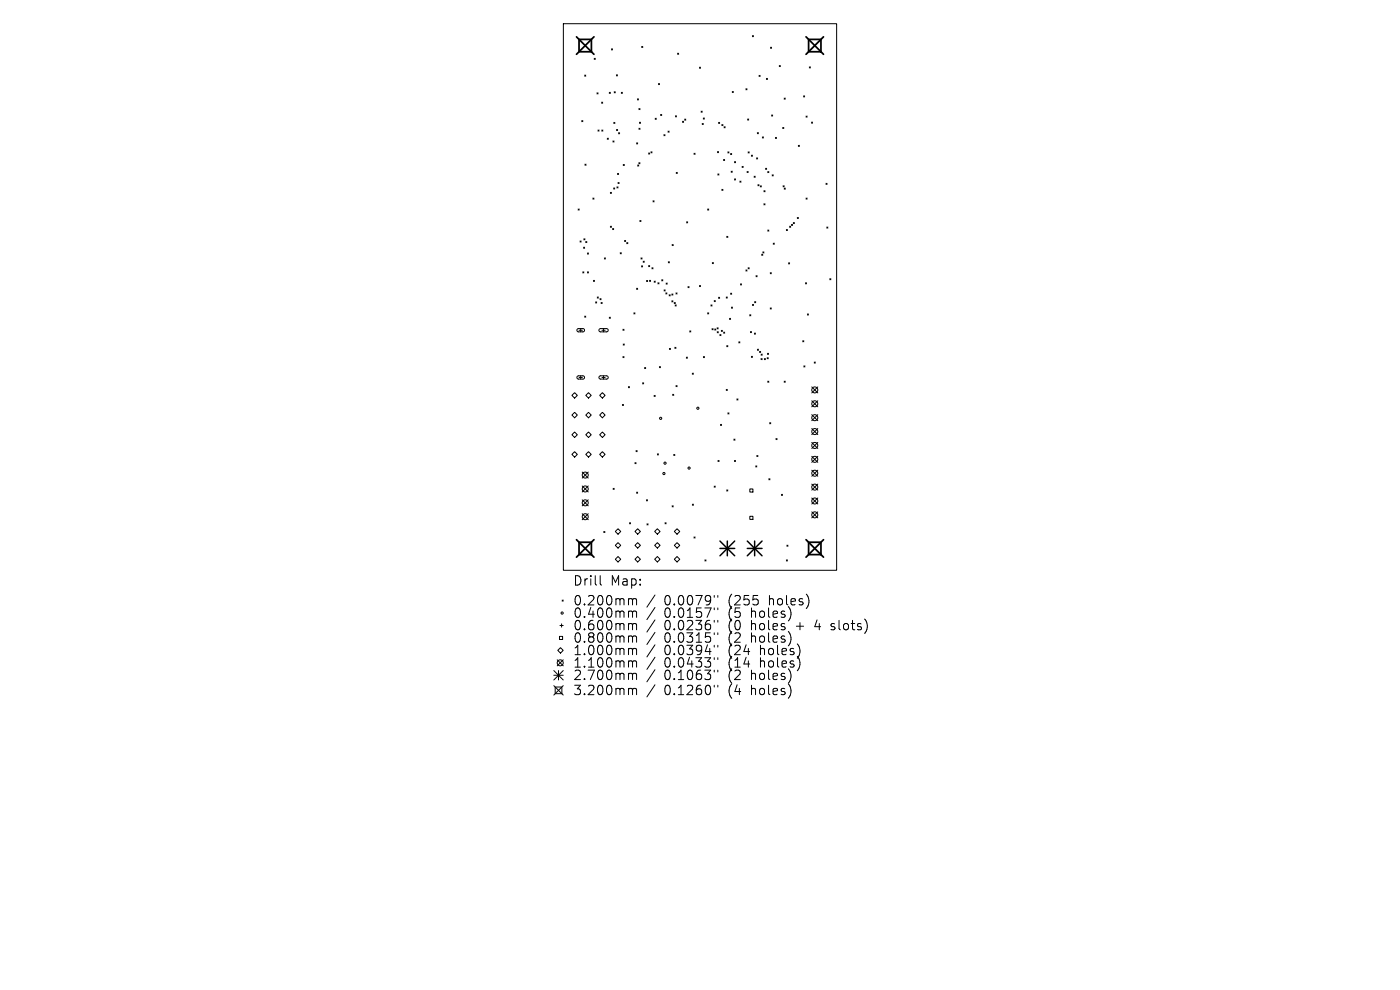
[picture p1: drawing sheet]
<svg xmlns="http://www.w3.org/2000/svg" width="297mm" height="210mm" viewBox="0 0 297 210" stroke-linecap="round" stroke-linejoin="round" font-family="sans-serif">
<defs><g id="words">
<g font-size="2.8">
<text x="121.5" y="124.5">Drill</text>
<text x="129.5" y="124.5">Map:</text>
<text x="121.5" y="128.7">0.200mm</text>
<text x="121.5" y="131.3">0.400mm</text>
<text x="140.9" y="128.7">0.0079&quot;</text>
<text x="140.9" y="131.3">0.0157&quot;</text>
<text x="154.7" y="128.7">(255</text>
<text x="154.7" y="131.3">(5</text>
<text x="159.6" y="131.3">holes)</text>
<text x="163.4" y="128.7">holes)</text>
<text x="121.5" y="134">0.600mm</text>
<text x="121.5" y="136.6">0.800mm</text>
<text x="140.9" y="134">0.0236&quot;</text>
<text x="140.9" y="136.6">0.0315&quot;</text>
<text x="154.7" y="134">(0</text>
<text x="154.7" y="136.6">(2</text>
<text x="159.6" y="134">holes</text>
<text x="159.6" y="136.6">holes)</text>
<text x="169.3" y="134">+</text>
<text x="173.5" y="134">4</text>
<text x="177.2" y="134">slots)</text>
<text x="121.5" y="139.3">1.000mm</text>
<text x="121.5" y="141.9">1.100mm</text>
<text x="140.9" y="139.3">0.0394&quot;</text>
<text x="140.9" y="141.9">0.0433&quot;</text>
<text x="154.7" y="139.3">(24</text>
<text x="154.7" y="141.9">(14</text>
<text x="161.5" y="139.3">holes)</text>
<text x="161.5" y="141.9">holes)</text>
<text x="121.5" y="144.5">2.700mm</text>
<text x="121.5" y="147.7">3.200mm</text>
<text x="140.9" y="144.5">0.1063&quot;</text>
<text x="140.9" y="147.7">0.1260&quot;</text>
<text x="154.7" y="144.5">(2</text>
<text x="154.7" y="147.7">(4</text>
<text x="159.6" y="144.5">holes)</text>
<text x="159.6" y="147.7">holes)</text>
</g>
</g></defs>
<g fill="none" stroke="#000" stroke-width=".21">
<path d="M119.5 5h58v116h-58zM124 15.9l.3 .3M124.3 15.9l-.3 .3M126.1 12.4l.2 .2M126.3 12.4l-.2 .2M126.6 19.7l.3 .2M126.9 19.7l-.3 .2M129.3 19.6l.2 .2M129.5 19.6l-.2 .2M129.7 10.4l.2 .2M129.9 10.4l-.2 .2M130.3 19.5l.2 .2"/>
<path d="M130.5 19.5l-.2 .2M130.8 15.9l.2 .2M131 15.9l-.2 .2M131.8 19.6l.2 .2M132 19.6l-.2 .2M136.1 9.8l.3 .3M136.4 9.8l-.3 .3M139.7 17.7l.2 .3M139.9 17.7l-.2 .3M143.7 11.3l.3 .2M144 11.3l-.3 .2M148.4 14.2l.2 .3"/>
<path d="M148.6 14.2l-.2 .3M155.3 19.4l.3 .2M155.6 19.4l-.3 .2M158.2 18.8l.3 .3M158.5 18.8l-.3 .3M159.6 7.6l.2 .2M159.8 7.6l-.2 .2M161 16l.3 .2M161.3 16l-.3 .2M162.6 16.6l.2 .3M162.8 16.6l-.2 .3M163.5 10l.2 .2"/>
<path d="M163.7 10l-.2 .2M165.3 13.9l.2 .2M165.5 13.9l-.2 .2M171.7 14.2l.2 .2M171.9 14.2l-.2 .2M123.4 25.6l.2 .2M123.6 25.6l-.2 .2M124.1 34.8l.2 .3M124.3 34.8l-.2 .3M126.9 27.6l.2 .2M127.1 27.6l-.2 .2M127.6 21.7l.3 .2"/>
<path d="M127.7 27.6l.2 .2M127.9 21.7l-.3 .2M127.9 27.6l-.2 .2M128.8 29.3l.3 .3M129.1 29.3l-.3 .3M130 29.9l.3 .2M130.2 39.9l.2 .2M130.2 26l.2 .2M130.3 29.9l-.3 .2M130.4 39.9l-.2 .2M130.4 26l-.2 .2M130.8 27.5l.2 .2"/>
<path d="M130.9 39.6l.2 .3M131 36.8l.2 .2M131 27.5l-.2 .2M131.1 39.6l-.2 .3M131.1 38.7l.2 .2M131.2 28.2l.3 .2M131.2 36.8l-.2 .2M131.3 38.7l-.2 .2M131.5 28.2l-.3 .2M132.2 34.9l.2 .2M132.4 34.9l-.2 .2M135.1 30.3l.2 .2"/>
<path d="M135.2 21l.3 .2M135.3 30.3l-.2 .2M135.3 35l.2 .2M135.5 21l-.3 .2M135.5 35l-.2 .2M135.5 34.5l.3 .2M135.5 23l.3 .3M135.5 27.2l.3 .2M135.7 25.9l.2 .3M135.8 34.5l-.3 .2M135.8 23l-.3 .3M135.8 27.2l-.3 .2"/>
<path d="M135.9 25.9l-.2 .3M137.6 32.5l.2 .2M137.8 32.5l-.2 .2M138.1 32.2l.2 .2M138.3 32.2l-.2 .2M139 25.1l.2 .2M139.2 25.1l-.2 .2M140.2 24.3l.2 .2M140.4 24.3l-.2 .2M140.8 28.6l.3 .2M141.1 28.6l-.3 .2M141.7 27.8l.3 .2"/>
<path d="M142 27.8l-.3 .2M143.3 24.6l.2 .2M143.5 36.6l.2 .2M143.5 24.6l-.2 .2M143.7 36.6l-.2 .2M144.8 25.7l.2 .3M145 25.7l-.2 .3M145.3 25.3l.2 .2M145.5 25.3l-.2 .2M147.2 32.5l.3 .2M147.5 32.5l-.3 .2M148.7 23.6l.3 .2"/>
<path d="M149 23.6l-.3 .2M149 26.2l.2 .2M149.2 25l.2 .3M149.2 26.2l-.2 .2M149.4 25l-.2 .3M152.2 32.2l.2 .2M152.3 36.9l.2 .2M152.4 32.2l-.2 .2M152.4 26l.3 .2M152.5 36.9l-.2 .2M152.7 26l-.3 .2M153.1 26.4l.3 .3"/>
<path d="M153.4 26.4l-.3 .3M153.5 33.8l.2 .3M153.6 26.9l.2 .2M153.7 33.8l-.2 .3M153.8 26.9l-.2 .2M154.4 32.2l.2 .3M154.6 32.2l-.2 .3M155 32.6l.2 .2M155.1 36.3l.2 .2M155.2 32.6l-.2 .2M155.3 36.3l-.2 .2M155.8 38l.2 .2"/>
<path d="M155.8 34.3l.3 .2M156 38l-.2 .2M156.1 34.3l-.3 .2M157 38.4l.2 .3M157.2 38.4l-.2 .3M157.4 35.3l.3 .2M157.7 35.3l-.3 .2M158.5 36.4l.2 .2M158.6 25.2l.2 .3M158.7 32.2l.2 .3M158.7 36.4l-.2 .2M158.8 25.2l-.2 .3"/>
<path d="M158.9 32.2l-.2 .3M159.4 32.9l.2 .2M159.6 32.9l-.2 .2M160 37.4l.2 .2M160.2 37.4l-.2 .2M160.5 33.5l.2 .2M160.7 28.1l.2 .3M160.7 33.5l-.2 .2M160.8 39.2l.2 .2M160.9 28.1l-.2 .3M161 39.2l-.2 .2M161.3 39.4l.2 .3"/>
<path d="M161.5 39.4l-.2 .3M161.7 29l.3 .3M162 29l-.3 .3M162.4 35.7l.2 .2M162.6 35.7l-.2 .2M162.9 36.4l.2 .2M163.1 36.4l-.2 .2M163.7 24.4l.2 .2M163.8 37.1l.2 .2M163.9 24.4l-.2 .2M164 37.1l-.2 .2M164.5 29.1l.2 .3"/>
<path d="M164.7 29.1l-.2 .3M166.1 27l.2 .3M166.1 39.4l.3 .2M166.3 27l-.2 .3M166.4 20.8l.2 .2M166.4 39.4l-.3 .2M166.4 39.9l.2 .2M166.6 20.8l-.2 .2M166.6 39.9l-.2 .2M169.4 30.8l.2 .3M169.6 30.8l-.2 .3M170.5 20.3l.2 .3"/>
<path d="M170.7 20.3l-.2 .3M171 24.6l.2 .3M171.2 24.6l-.2 .3M172.2 25.9l.2 .2M172.4 25.9l-.2 .2M175.2 38.9l.3 .2M175.5 38.9l-.3 .2M122.6 44.3l.3 .3M122.9 44.3l-.3 .3M123.1 51.1l.2 .2M123.3 51.1l-.2 .2M123.6 57.7l.3 .2"/>
<path d="M123.8 52.4l.2 .3M123.9 57.7l-.3 .2M123.9 50.7l.2 .2M124 52.4l-.2 .3M124.1 50.7l-.2 .2M124.3 51.2l.2 .3M124.5 51.2l-.2 .3M124.6 53.7l.2 .2M124.6 57.7l.2 .2M124.8 53.7l-.2 .2M124.8 57.7l-.2 .2M125.8 42l.2 .2"/>
<path d="M125.9 59.5l.2 .2M126 42l-.2 .2M126.1 59.5l-.2 .2M128.2 54.7l.2 .2M128.4 54.7l-.2 .2M129.5 40.8l.2 .2M129.5 48l.2 .2M129.7 40.8l-.2 .2M129.7 48l-.2 .2M130 48.5l.2 .2M130.2 48.5l-.2 .2M131.6 53.6l.2 .2"/>
<path d="M131.8 53.6l-.2 .2M132.5 51l.2 .2M132.7 51l-.2 .2M133 51.5l.2 .2M133.2 51.5l-.2 .2M135.7 46.8l.3 .2M136 46.8l-.3 .2M136 54.7l.2 .2M136.1 56.4l.2 .2M136.2 54.7l-.2 .2M136.3 56.4l-.2 .2M136.4 55.4l.3 .2"/>
<path d="M136.7 55.4l-.3 .2M137.2 59.5l.2 .2M137.4 59.5l-.2 .2M137.6 56.3l.2 .3M137.8 59.5l.2 .2M137.8 56.3l-.2 .3M138 59.5l-.2 .2M138.3 56.8l.2 .2M138.5 56.8l-.2 .2M138.5 42.6l.3 .2M138.8 42.6l-.3 .2M138.8 59.6l.2 .3"/>
<path d="M139 59.6l-.2 .3M139.6 60l.2 .2M139.8 60l-.2 .2M140.4 59.3l.2 .3M140.6 59.3l-.2 .3M141.8 55.5l.2 .3M142 55.5l-.2 .3M142.6 51.9l.2 .2M142.8 51.9l-.2 .2M145.7 47.1l.2 .2M145.9 47.1l-.2 .2M150.1 44.3l.3 .3"/>
<path d="M150.4 44.3l-.3 .3M151.1 55.7l.2 .2M151.3 55.7l-.2 .2M153.1 40.2l.3 .2M153.4 40.2l-.3 .2M154.2 50.1l.2 .3M154.4 50.1l-.2 .3M158.2 57.3l.3 .2M158.5 57.3l-.3 .2M158.7 56.8l.2 .2M158.9 56.8l-.2 .2M160.4 58.5l.2 .2"/>
<path d="M160.6 58.5l-.2 .2M161.6 53.9l.2 .3M161.8 53.9l-.2 .3M161.8 53.4l.3 .3M162.1 43.2l.2 .3M162.1 53.4l-.3 .3M162.1 40.5l.2 .2M162.3 43.2l-.2 .3M162.3 40.5l-.2 .2M162.9 48.8l.2 .2M163.1 48.8l-.2 .2M163.4 57.8l.2 .3"/>
<path d="M163.6 57.8l-.2 .3M164 51.6l.3 .2M164.3 51.6l-.3 .2M166.8 48.7l.3 .2M167.1 48.7l-.3 .2M167.3 55.8l.2 .2M167.5 55.8l-.2 .2M167.5 48l.2 .2M167.7 48l-.2 .2M167.9 47.6l.2 .2M168.1 47.6l-.2 .2M168.3 47.2l.2 .2"/>
<path d="M168.5 47.2l-.2 .2M169.1 46.1l.3 .3M169.4 46.1l-.3 .3M170.9 60l.2 .2M171 42l.2 .2M171.1 60l-.2 .2M171.2 42l-.2 .2M175.4 48.2l.2 .2M175.6 48.2l-.2 .2M176 59.1l.3 .2M176.3 59.1l-.3 .2M122.5 69.8l1.2-.1 .3 .4-.3 .3h-1l-.3-.3z"/>
<path d="M122.5 79.8l1.2-.1 .3 .4-.3 .3h-1l-.3-.2zM122.8 70.1h.7M123.2 69.7v.7M123.2 79.7v.7M124 67.1l.3 .2M124.3 67.1l-.3 .2M126.4 64l.2 .3M126.6 64l-.2 .3M126.7 63l.2 .2M126.9 63l-.2 .2M127.2 69.8l1.5-.1 .3 .4-.3 .3h-1.4l-.2-.3zM127.2 79.8l1.5-.1 .3 .4-.3 .3h-1.4l-.2-.2z"/>
<path d="M127.3 63.4l.2 .2M127.5 63.4l-.2 .2M127.5 64.2l.2 .2M127.7 70.1h.7M127.7 64.2l-.2 .2M128 69.7v.7M128 79.7v.7M129.3 67.3l.2 .2M129.5 67.3l-.2 .2M132.2 69.8l.2 .3M132.2 75.6l.2 .3M132.2 73l.2 .2"/>
<path d="M132.4 69.8l-.2 .3M132.4 75.6l-.2 .3M132.4 73l-.2 .2M134.5 66.4l.2 .2M134.7 66.4l-.2 .2M135.1 61.1l.2 .3M135.3 61.1l-.2 .3M136.8 78l.2 .2M137 78l-.2 .2M139.9 77.8l.2 .2M140.1 77.8l-.2 .2M140.9 61.5l.2 .2"/>
<path d="M141.1 61.5l-.2 .2M141.3 62.1l.2 .3M141.3 60l.2 .3M141.5 62.1l-.2 .3M141.5 60l-.2 .3M142 62.5l.2 .3M142 73.9l.2 .2M142.2 62.5l-.2 .3M142.2 73.9l-.2 .2M142.5 62.4l.3 .2M142.5 63.8l.3 .2M142.8 62.4l-.3 .2"/>
<path d="M142.8 63.8l-.3 .2M143 64.2l.3 .2M143.2 73.7l.2 .2M143.2 64.7l.3 .2M143.3 64.2l-.3 .2M143.4 62.1l.2 .3M143.4 73.7l-.2 .2M143.5 64.7l-.3 .2M143.6 62.1l-.2 .3M145.6 75.8l.2 .2M145.8 75.8l-.2 .2M146 60.8l.2 .2"/>
<path d="M146.2 60.8l-.2 .2M146.3 70.2l.3 .2M146.6 70.2l-.3 .2M146.9 79.2l.2 .2M147.1 79.2l-.2 .2M148.4 60.6l.2 .2M148.6 60.6l-.2 .2M149.2 75.6l.3 .3M149.5 75.6l-.3 .3M150.1 66.4l.3 .2M150.4 66.4l-.3 .2M150.8 64.7l.3 .2"/>
<path d="M151.1 69.7l.2 .3M151.1 64.7l-.3 .2M151.3 69.7l-.2 .3M151.5 63.8l.2 .2M151.6 69.8l.3 .2M151.7 63.8l-.2 .2M151.9 69.8l-.3 .2M152.1 69.5l.3 .3M152.2 70.4l.2 .2M152.4 69.5l-.3 .3M152.4 70.4l-.2 .2M152.4 63.1l.3 .2"/>
<path d="M152.7 63.1l-.3 .2M152.7 71l.3 .2M153 71l-.3 .2M153 70.1l.3 .2M153.3 70.1l-.3 .2M153.5 70.5l.2 .2M153.7 70.5l-.2 .2M154.1 63l.2 .2M154.2 73.3l.2 .3M154.3 63l-.2 .2M154.4 73.3l-.2 .3M154.8 67.5l.2 .3"/>
<path d="M155 67.5l-.2 .3M155 62.2l.2 .2M155.2 65.1l.2 .3M155.2 62.2l-.2 .2M155.4 65.1l-.2 .3M156.7 72.5l.3 .2M157 72.5l-.3 .2M157.1 60.2l.2 .3M157.3 60.2l-.2 .3M159.1 66.8l.2 .2M159.2 70.3l.2 .3M159.3 66.8l-.2 .2"/>
<path d="M159.4 75.6l.2 .2M159.4 70.3l-.2 .3M159.6 75.6l-.2 .2M159.6 64.6l.3 .2M159.9 64.6l-.3 .2M160 70.7l.3 .2M160.1 64l.2 .2M160.3 70.7l-.3 .2M160.3 64l-.2 .2M160.7 74.1l.2 .2M160.9 74.1l-.2 .2M161.1 74.5l.3 .3"/>
<path d="M161.4 74.5l-.3 .3M161.4 76.1l.3 .2M161.5 75.1l.2 .3M161.7 76.1l-.3 .2M161.7 75.1l-.2 .3M162.1 76.1l.3 .2M162.4 76.1l-.3 .2M162.7 75.9l.3 .2M162.8 74.9l.3 .3M163 75.9l-.3 .2M163.1 74.9l-.3 .3M163.4 65.3l.2 .3"/>
<path d="M163.6 65.3l-.2 .3M170.3 72.3l.2 .2M170.5 72.3l-.2 .2M170.5 77.6l.3 .2M170.8 77.6l-.3 .2M171.3 66.6l.2 .2M171.5 66.6l-.2 .2M172.7 76.8l.3 .2M173 76.8l-.3 .2M121.9 83.3l.6 .6-.6 .6-.6-.6zM121.9 87.5l.6 .5-.6 .6-.6-.6zM121.9 91.6l.6 .6-.6 .6-.6-.6z"/>
<path d="M121.9 95.8l.6 .6-.6 .6-.6-.6zM122.8 80.1h.7M124.3 83.9l.5-.6 .6 .6-.6 .6zM124.3 88l.5-.5 .6 .5-.6 .6zM124.3 92.2l.5-.6 .6 .6-.6 .6zM124.3 96.4l.5-.6 .6 .6-.6 .6zM127.2 83.9l.6-.6 .6 .6-.6 .6zM127.2 88l.6-.5 .6 .5-.6 .6zM127.2 92.2l.6-.6 .6 .6-.6 .6zM127.2 96.4l.6-.6 .6 .6-.6 .6zM127.7 80.1h.7M132 85.8l.3 .2"/>
<path d="M132.3 85.8l-.3 .2M133.3 82l.2 .2M133.5 82l-.2 .2M134.7 98.1l.2 .3M134.9 98.1l-.2 .3M134.9 95.6l.3 .2M135.2 95.6l-.3 .2M136.3 81.2l.3 .2M136.6 81.2l-.3 .2M138.8 83.9l.2 .2M139 83.9l-.2 .2M139.5 96.3l.2 .2"/>
<path d="M139.7 96.3l-.2 .2M142.7 83.6l.2 .3M142.9 83.6l-.2 .3M142.9 96.4l.3 .2M143.2 96.4l-.3 .2M143.4 81.8l.2 .2M143.6 81.8l-.2 .2M152.3 97.7l.2 .2M152.5 97.7l-.2 .2M152.8 90l.3 .2M153.1 90l-.3 .2M154.1 82.6l.2 .2"/>
<path d="M154.3 82.6l-.2 .2M154.4 87.6l.2 .2M154.6 87.6l-.2 .2M155.7 93.1l.2 .3M155.8 97.7l.2 .2M155.9 93.1l-.2 .3M156 97.7l-.2 .2M156.3 84.6l.3 .3M156.6 84.6l-.3 .3M160.3 98.8l.3 .3M160.6 98.8l-.3 .3M160.6 96.6l.2 .3"/>
<path d="M160.8 96.6l-.2 .3M162.9 80.9l.2 .2M163.1 80.9l-.2 .2M163.3 89.7l.2 .2M163.5 89.7l-.2 .2M164.6 93l.2 .3M164.8 93l-.2 .3M166.4 80.9l.2 .2M166.6 80.9l-.2 .2M172.2 82.1l1.3 1.3M172.2 85l1.3 1.3M172.2 88l1.3 1.2"/>
<path d="M172.2 90.9l1.3 1.3M172.2 93.9l1.3 1.2M172.2 96.8l1.3 1.3M172.2 99.7l1.3 1.3M173.5 82.1l-1.3 1.3M173.5 85l-1.3 1.3M173.5 88l-1.3 1.2M173.5 90.9l-1.3 1.3M173.5 93.9l-1.3 1.2M173.5 96.8l-1.3 1.3M173.5 99.7l-1.3 1.3M123.5 100.1l1.3 1.3"/>
<path d="M123.5 103.1l1.3 1.3M123.5 106l1.3 1.3M123.5 109l1.3 1.3M124.8 106l-1.3 1.3M124.8 100.1l-1.3 1.3M124.8 103.1l-1.3 1.3M124.8 109l-1.3 1.3M128.1 112.7l.2 .3M128.3 112.7l-.2 .3M130.1 103.6l.2 .2M130.3 103.6l-.2 .2M131.1 112.2l.6 .5-.6 .6-.6-.6z"/>
<path d="M131.1 115.1l.6 .6-.6 .6-.6-.6zM131.1 118.1l.6 .5-.6 .6-.6-.6zM133.5 110.9l.3 .2M133.8 110.9l-.3 .2M134.7 112.7l.6-.5 .6 .5-.6 .6zM134.7 118.6l.6-.5 .6 .5-.6 .6zM135.1 104.4l.2 .2M135.3 115.1l.6 .6-.6 .6-.6-.6zM135.3 104.4l-.2 .2M137.1 106l.3 .3M137.3 111.1l.2 .3M137.4 106l-.3 .3"/>
<path d="M137.5 111.1l-.2 .3M139.5 112.2l.5 .5-.5 .6-.6-.6zM139.5 115.1l.5 .6-.5 .6-.6-.6zM139.5 118.1l.5 .5-.5 .6-.6-.6zM141.1 110.9l.2 .2M141.3 110.9l-.2 .2M142.6 107.3l.2 .2M142.8 107.3l-.2 .2M143.1 112.7l.5-.5 .6 .5-.6 .6zM143.1 118.6l.5-.5 .6 .5-.6 .6zM143.6 115.1l.6 .6-.6 .6-.5-.6zM146.9 106.9l.2 .3"/>
<path d="M147.1 106.9l-.2 .3M147.2 113.9l.3 .2M147.5 113.9l-.3 .2M149.5 118.8l.3 .2M149.8 118.8l-.3 .2M151.5 103.1l.2 .3M151.7 103.1l-.2 .3M154.2 103.9l.2 .3M154.4 103.9l-.2 .3M159.1 103.7h.6v.7h-.6zM159.1 109.5h.6v.7h-.6zM163.1 101.6l.2 .2"/>
<path d="M163.3 101.6l-.2 .2M165.8 104.9l.2 .2M166 104.9l-.2 .2M166.8 118.8l.3 .2M166.9 115.6l.3 .3M167.1 118.8l-.3 .2M167.2 115.6l-.3 .3M172.2 105.6l1.3 1.3M172.2 102.7l1.3 1.3M172.2 108.6l1.3 1.3M173.5 102.7l-1.3 1.3M173.5 105.6l-1.3 1.3"/>
<path d="M173.5 108.6l-1.3 1.3M118.2 140l1.3 1.2M118.3 138l.6-.6 .6 .6-.6 .5zM118.7 135h.6v.7h-.6zM118.8 132.7h.7M119.1 132.3v.7M119.3 127.3l.2 .2M119.5 127.3l-.2 .2M119.5 140l-1.3 1.2M127.3 122.1v1.7l.3 .3M133.6 127l.5 .1 .1 .2M133.6 129.6h.3l.3 .3"/>
<path d="M133.6 132.3l.5 .1 .1 .2M133.6 134.9l.5 .1 .1 .2M133.6 137.5h.3l.3 .3M134.2 127.3l.3-.3 .5 .1v1.2M134.2 127.3v1M134.2 129.9v1.1M134.2 132.6v1M134.2 135.2v1M134.2 137.8v1.1M134.2 129.9l.3-.3 .5 .1v1.3M134.2 132.6l.3-.3 .5 .1v1.2M134.2 135.2l.3-.3 .5 .1v1.2"/>
<path d="M134.2 137.8l.3-.3 .5 .1v1.3M139 126.2l-1.8 2.6M139 128.9l-1.8 2.5M139 131.5l-1.8 2.6M139 134.1l-1.8 2.6M139 136.8l-1.8 2.6M139 139.4l-1.8 2.6M151.5 126.3v.4M151.5 129v.3M151.5 131.6v.4M151.5 134.2v.4M151.5 136.9v.4"/>
<path d="M151.5 139.5v.4M152.3 126.3v.4M152.3 129v.3M152.3 131.6v.4M152.3 134.2v.4M152.3 136.9v.4M152.3 139.5v.4M176.3 133.5l.2 .1M176.4 132.4v.4M117.5 142.2l2 2M117.5 143.2h2M117.5 145.4l2 2"/>
<path d="M117.8 145.7h1.4v1.5h-1.4zM118.5 142.2v2M119.5 145.4l-2 2M119.5 142.2l-2 2M133.6 140.2l.5 .1 .1 .2M133.6 142.8l.5 .1 .1 .2M133.6 146h.3l.3 .3M134.2 140.5v1M134.2 143.1v1.1M134.2 146.3v1.1M134.2 140.5l.3-.3 .5 .1v1.2M134.2 143.1l.3-.3 .5 .1v1.3"/>
<path d="M134.2 146.3l.3-.3 .5 .1v1.3M139 142.1l-1.8 2.5M139 145.3l-1.8 2.5M151.5 142.2v.3M151.5 145.4v.3M152.3 142.2v.3M152.3 145.4v.3"/>
<circle cx="140.2" cy="88.7" r=".23"/>
<circle cx="141.1" cy="98.2" r=".23"/>
<circle cx="146.2" cy="99.3" r=".23"/>
<circle cx="148" cy="86.6" r=".23"/>
<circle cx="172.8" cy="88.6" r=".64"/>
<circle cx="172.8" cy="94.5" r=".64"/>
<circle cx="172.8" cy="85.7" r=".64"/>
<circle cx="172.8" cy="91.5" r=".64"/>
<circle cx="172.8" cy="82.7" r=".64"/>
<circle cx="172.8" cy="97.4" r=".64"/>
<circle cx="124.2" cy="103.7" r=".64"/>
<circle cx="124.2" cy="100.8" r=".64"/>
<circle cx="124.2" cy="109.6" r=".64"/>
<circle cx="124.2" cy="106.7" r=".64"/>
<circle cx="140.8" cy="100.5" r=".23"/>
<circle cx="172.8" cy="103.3" r=".64"/>
<circle cx="172.8" cy="109.2" r=".64"/>
<circle cx="172.8" cy="100.4" r=".64"/>
<circle cx="172.8" cy="106.3" r=".64"/>
<circle cx="119.3" cy="130" r=".23"/>
<circle cx="118.8" cy="140.6" r=".64"/>
</g>
<path d="M152.7 114.8l3.2 3.1M152.7 116.3h3.2M154.3 114.8v3.1M155.9 114.8l-3.2 3.1M158.5 116.3h3.2M158.5 114.8l3.2 3.1M160.1 114.8v3.1M161.7 114.8l-3.2 3.1" fill="none" stroke="#000" stroke-width=".31"/>
<path d="M122.3 7.8l3.7 3.7M122.8 8.4h2.7v2.6h-2.7zM126 7.8l-3.7 3.7M171 7.8l3.7 3.7M171.5 8.4h2.7v2.6h-2.7zM174.7 7.8l-3.7 3.7M122.3 114.5l3.7 3.7M122.8 115h2.7v2.6h-2.7zM126 114.5l-3.7 3.7M171 114.5l3.7 3.7M171.5 115h2.7v2.6h-2.7zM174.7 114.5l-3.7 3.7" fill="none" stroke="#000" stroke-width=".37"/>
<use href="#words"/>
</svg>
